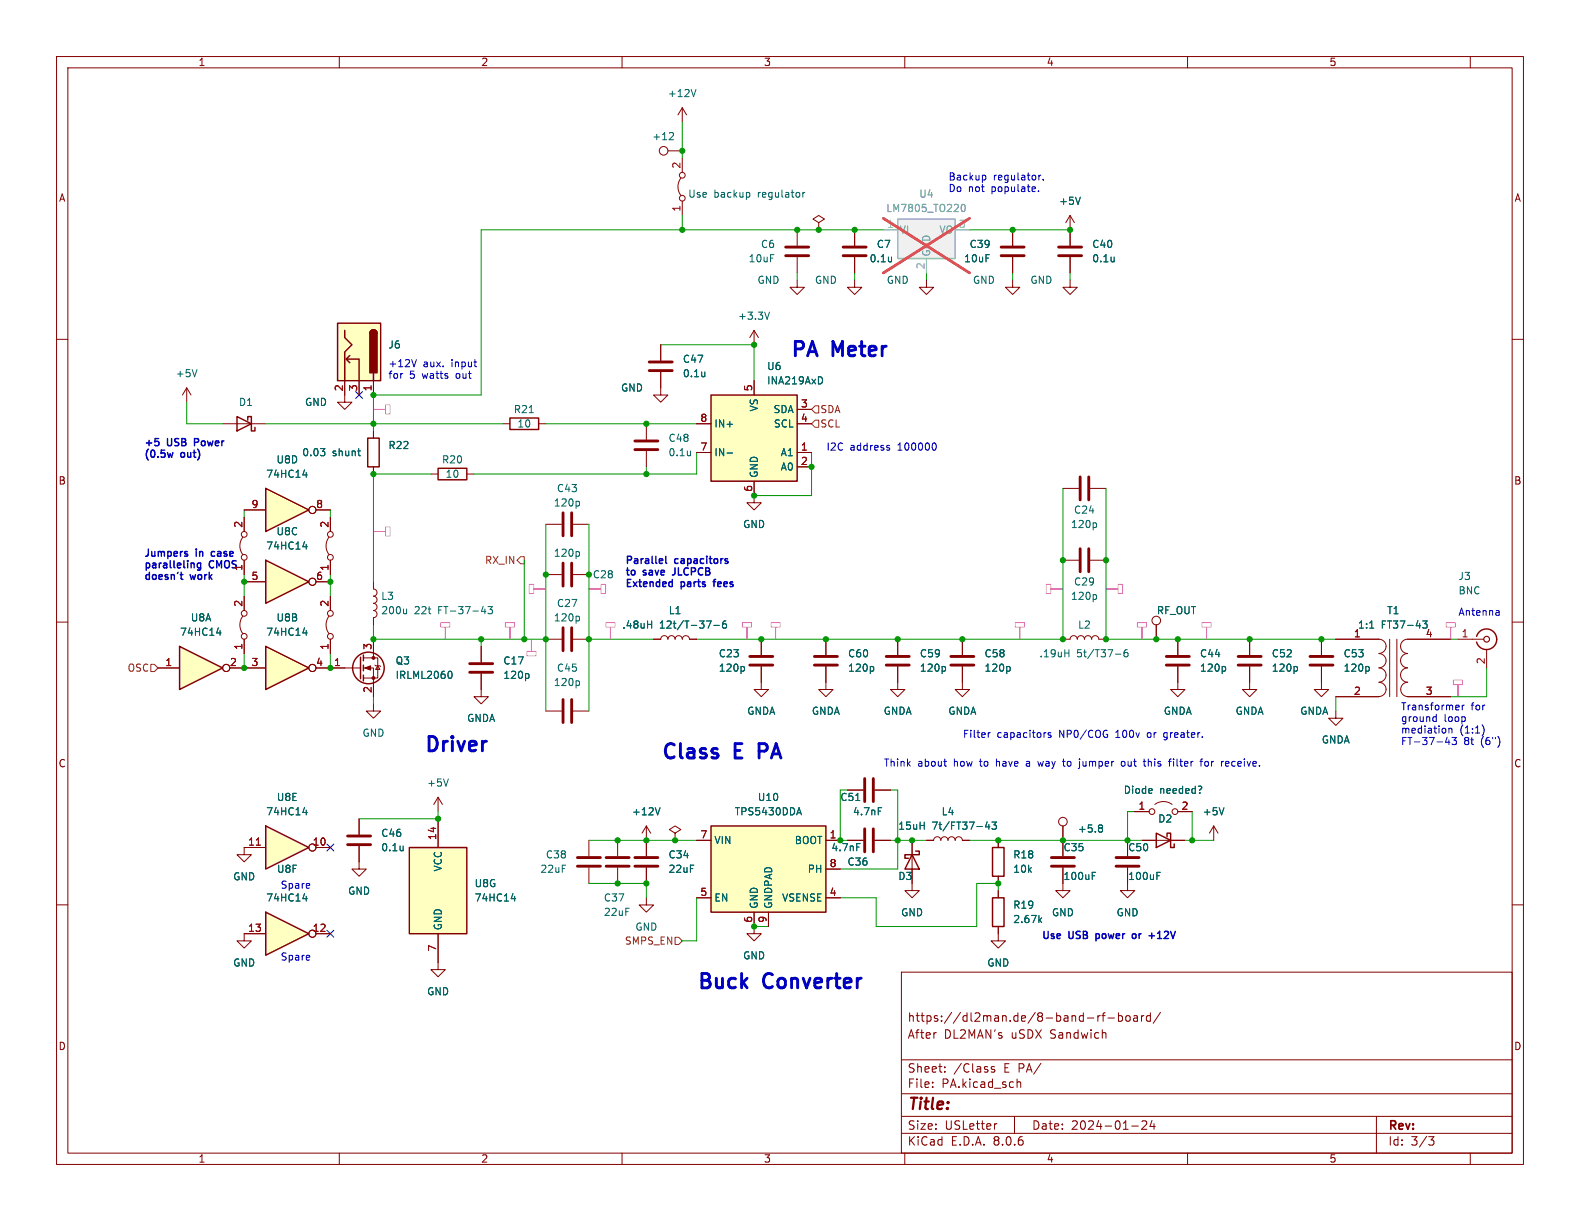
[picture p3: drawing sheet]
<svg xmlns="http://www.w3.org/2000/svg" width="279mm" height="216mm" viewBox="0 0 279 216" stroke-linecap="round" stroke-linejoin="round" font-family="sans-serif">
<defs><g id="words">
<g font-size="3.5" fill="#0000c2">
<text x="139.7" y="63.3">PA</text>
<text x="147.4" y="63.3">Meter</text>
<text x="74.9" y="133.1">Driver</text>
<text x="116.8" y="134.4">Class</text>
<text x="130.1" y="134.4">E</text>
<text x="135.3" y="134.4">PA</text>
<text x="123.2" y="175">Buck</text>
<text x="135.2" y="175">Converter</text>
</g>
<text font-size="2.8" fill="#840000" x="160.4" y="196.8">Title:</text>
<g font-size="2.1" fill="#840000">
<text x="160.4" y="183.9">After</text>
<text x="160.4" y="180.9">https://dl2man.de/8-band-rf-board/</text>
<text x="166.9" y="183.9">DL2MAN's</text>
<text x="178.9" y="183.9">uSDX</text>
<text x="185.9" y="183.9">Sandwich</text>
<text x="160.4" y="189.9">Sheet:</text>
<text x="168.6" y="189.9">/Class</text>
<text x="177.6" y="189.9">E PA/</text>
<text x="160.4" y="192.6">File:</text>
<text x="166.5" y="192.6">PA.kicad_sch</text>
<text x="160.4" y="202.8">KiCad</text>
<text x="160.4" y="200">Size:</text>
<text x="167.1" y="200">USLetter</text>
<text x="168.1" y="202.8">E.D.A.</text>
<text x="175.7" y="202.8">8.0.6</text>
<text x="182.4" y="200">Date:</text>
<text x="189.4" y="200">2024-01-24</text>
<text x="245.4" y="200.2">Rev:</text>
<text x="245.4" y="202.8">Id:</text>
<text x="249.5" y="202.8">3/3</text>
</g>
<g font-size="1.8" fill="#840000">
<text x="35" y="11.9">1</text>
<text x="85" y="11.9">2</text>
<text x="135" y="11.9">3</text>
<text x="185" y="11.9">4</text>
<text x="235" y="11.9">5</text>
<text x="10.3" y="35.9">A</text>
<text x="267.7" y="35.9">A</text>
<text x="10.3" y="85.9">B</text>
<text x="267.7" y="85.9">B</text>
<text x="10.3" y="135.9">C</text>
<text x="267.7" y="135.9">C</text>
<text x="10.3" y="185.9">D</text>
<text x="267.7" y="185.9">D</text>
<text x="35" y="205.8">1</text>
<text x="85" y="205.8">2</text>
<text x="135" y="205.8">3</text>
<text x="185" y="205.8">4</text>
<text x="235" y="205.8">5</text>
</g>
<g font-size="1.8" fill="#006464">
<text x="118" y="17.4">+12V</text>
<text x="115.3" y="25">+12</text>
<text x="121.6" y="35.2">Use</text>
<text x="126.2" y="35.2">backup</text>
<text x="134.1" y="35.2">regulator</text>
<text x="187.2" y="36.4">+5V</text>
<text x="132.3" y="46.6">10uF</text>
<text x="134.5" y="44">C6</text>
<text x="153.7" y="46.6">0.1u</text>
<text x="154.9" y="44">C7</text>
<text x="170.4" y="46.6">10uF</text>
<text x="171.4" y="44">C39</text>
<text x="193" y="44">C40</text>
<text x="193" y="46.6">0.1u</text>
<text x="133.9" y="50.4">GND</text>
<text x="144" y="50.4">GND</text>
<text x="156.7" y="50.4">GND</text>
<text x="172" y="50.4">GND</text>
<text x="182.1" y="50.4">GND</text>
<text x="130.4" y="56.7">+3.3V</text>
<text x="68.6" y="61.8">J6</text>
<text x="120.7" y="64.4">C47</text>
<text x="135.6" y="65.6">U6</text>
<text x="31" y="66.9">+5V</text>
<text x="42.2" y="72">D1</text>
<text x="53.8" y="72">GND</text>
<text x="109.7" y="69.4">GND</text>
<text x="120.7" y="66.9">0.1u</text>
<text x="135.6" y="68.2">INA219AxD</text>
<text x="90.8" y="73.3">R21</text>
<text x="91.4" y="75.8">10</text>
<text x="126.2" y="75.8">IN+</text>
<text x="134.2" y="72.9" transform="rotate(-90 134.2 72.9)">VS</text>
<text x="136.7" y="73.3">SDA</text>
<text x="136.8" y="75.8">SCL</text>
<text x="48.8" y="82.1">U8D</text>
<text x="53.3" y="80.9">0.03</text>
<text x="58.8" y="80.9">shunt</text>
<text x="68.6" y="79.6">R22</text>
<text x="78.1" y="82.1">R20</text>
<text x="118.1" y="78.3">C48</text>
<text x="118.1" y="80.9">0.1u</text>
<text x="126.2" y="80.9">IN-</text>
<text x="138" y="80.9">A1</text>
<text x="138" y="83.4">A0</text>
<text x="47" y="84.7">74HC14</text>
<text x="78.7" y="84.7">10</text>
<text x="97.8" y="89.8">120p</text>
<text x="98.4" y="87.2">C43</text>
<text x="134.2" y="84.6" transform="rotate(-90 134.2 84.6)">GND</text>
<text x="48.8" y="94.8">U8C</text>
<text x="131.3" y="93.6">GND</text>
<text x="189.3" y="93.6">120p</text>
<text x="189.8" y="91">C24</text>
<text x="47" y="97.4">74HC14</text>
<text x="97.8" y="98.7">120p</text>
<text x="67.3" y="106.3">L3</text>
<text x="98.4" y="107.5">C27</text>
<text x="104.7" y="102.5">C28</text>
<text x="189.3" y="106.3">120p</text>
<text x="189.8" y="103.7">C29</text>
<text x="257.8" y="102.8">J3</text>
<text x="257.8" y="105.3">BNC</text>
<text x="31.7" y="112.6">74HC14</text>
<text x="33.6" y="110.1">U8A</text>
<text x="47" y="112.6">74HC14</text>
<text x="48.8" y="110.1">U8B</text>
<text x="67.3" y="108.8">200u</text>
<text x="73.3" y="108.8">22t</text>
<text x="77.6" y="108.8">FT-37-43</text>
<text x="97.8" y="110.1">120p</text>
<text x="109.9" y="111.4">.48uH</text>
<text x="116.6" y="111.4">12t/T-37-6</text>
<text x="118.2" y="108.8">L1</text>
<text x="190.5" y="111.4">L2</text>
<text x="204.5" y="108.8">RF_OUT</text>
<text x="240" y="111.4">1:1</text>
<text x="244.2" y="111.4">FT37-43</text>
<text x="245.2" y="108.8">T1</text>
<text x="69.9" y="117.7">Q3</text>
<text x="88.9" y="117.7">C17</text>
<text x="98.4" y="119">C45</text>
<text x="127" y="119">120p</text>
<text x="127" y="116.4">C23</text>
<text x="149.9" y="119">120p</text>
<text x="149.9" y="116.4">C60</text>
<text x="162.6" y="119">120p</text>
<text x="162.6" y="116.4">C59</text>
<text x="174" y="119">120p</text>
<text x="174" y="116.4">C58</text>
<text x="183.7" y="116.4">.19uH</text>
<text x="190.4" y="116.4">5t/T37-6</text>
<text x="212.1" y="119">120p</text>
<text x="212.1" y="116.4">C44</text>
<text x="224.8" y="119">120p</text>
<text x="224.8" y="116.4">C52</text>
<text x="237.5" y="119">120p</text>
<text x="237.5" y="116.4">C53</text>
<text x="69.9" y="120.2">IRLML2060</text>
<text x="88.9" y="120.2">120p</text>
<text x="97.8" y="121.5">120p</text>
<text x="64" y="130.5">GND</text>
<text x="82.5" y="127.9">GNDA</text>
<text x="132" y="126.6">GNDA</text>
<text x="143.5" y="126.6">GNDA</text>
<text x="156.2" y="126.6">GNDA</text>
<text x="167.6" y="126.6">GNDA</text>
<text x="205.7" y="126.6">GNDA</text>
<text x="218.4" y="126.6">GNDA</text>
<text x="229.8" y="126.6">GNDA</text>
<text x="233.6" y="131.7">GNDA</text>
<text x="48.9" y="141.8">U8E</text>
<text x="75.4" y="139.3">+5V</text>
<text x="133.9" y="141.8">U10</text>
<text x="148.5" y="141.8">C51</text>
<text x="198.6" y="140.6">Diode</text>
<text x="205.1" y="140.6">needed?</text>
<text x="47" y="144.4">74HC14</text>
<text x="67.3" y="148.2">C46</text>
<text x="111.7" y="144.4">+12V</text>
<text x="126.2" y="149.5">VIN</text>
<text x="129.8" y="144.4">TPS5430DDA</text>
<text x="140.4" y="149.5">BOOT</text>
<text x="150.7" y="144.4">4.7nF</text>
<text x="158.7" y="146.9">15uH</text>
<text x="164.8" y="146.9">7t/FT37-43</text>
<text x="166.4" y="144.4">L4</text>
<text x="190.5" y="147.4">+5.8</text>
<text x="204.7" y="145.6">D2</text>
<text x="212.6" y="144.4">+5V</text>
<text x="41.1" y="155.9">GND</text>
<text x="48.9" y="154.5">U8F</text>
<text x="67.3" y="150.7">0.1u</text>
<text x="78.3" y="154.2" transform="rotate(-90 78.3 154.2)">VCC</text>
<text x="95.5" y="154.5">22uF</text>
<text x="96.4" y="152">C38</text>
<text x="118.1" y="152">C34</text>
<text x="118.1" y="154.5">22uF</text>
<text x="142.7" y="154.5">PH</text>
<text x="146.9" y="150.7">4.7nF</text>
<text x="149.8" y="153.3">C36</text>
<text x="158.8" y="155.8">D3</text>
<text x="179.1" y="154.5">10k</text>
<text x="179.1" y="152">R18</text>
<text x="188" y="155.8">100uF</text>
<text x="188" y="150.7">C35</text>
<text x="199.4" y="155.8">100uF</text>
<text x="199.4" y="150.7">C50</text>
<text x="47" y="159.6">74HC14</text>
<text x="49.5" y="157.2">Spare</text>
<text x="61.5" y="158.4">GND</text>
<text x="83.8" y="159.6">74HC14</text>
<text x="83.8" y="157.1">U8G</text>
<text x="106.7" y="159.6">C37</text>
<text x="126.2" y="159.6">EN</text>
<text x="134.2" y="160.8" transform="rotate(-90 134.2 160.8)">GND</text>
<text x="136.8" y="160.8" transform="rotate(-90 136.8 160.8)">GNDPAD</text>
<text x="138.2" y="159.6">VSENSE</text>
<text x="179.1" y="160.9">R19</text>
<text x="78.3" y="164.6" transform="rotate(-90 78.3 164.6)">GND</text>
<text x="106.7" y="162.2">22uF</text>
<text x="112.3" y="164.8">GND</text>
<text x="159.3" y="162.2">GND</text>
<text x="179.1" y="163.4">2.67k</text>
<text x="185.9" y="162.2">GND</text>
<text x="197.4" y="162.2">GND</text>
<text x="41.1" y="171.1">GND</text>
<text x="131.3" y="169.8">GND</text>
<text x="174.5" y="171.1">GND</text>
<text x="75.4" y="176.2">GND</text>
</g>
<g font-size="1.8" fill="#a90000">
<text x="120.4" y="29.9" transform="rotate(-90 120.4 29.9)">2</text>
<text x="120.4" y="37.5" transform="rotate(-90 120.4 37.5)">1</text>
<text x="60.7" y="69.3" transform="rotate(-90 60.7 69.3)">2</text>
<text x="63.2" y="69.3" transform="rotate(-90 63.2 69.3)">3</text>
<text x="65.8" y="69.3" transform="rotate(-90 65.8 69.3)">1</text>
<text x="133.1" y="69.3" transform="rotate(-90 133.1 69.3)">5</text>
<text x="123.8" y="74.7">8</text>
<text x="141.5" y="72.1">3</text>
<text x="141.5" y="74.7">4</text>
<text x="123.8" y="79.8">7</text>
<text x="141.5" y="79.8">1</text>
<text x="141.5" y="82.3">2</text>
<text x="44.4" y="89.9">9</text>
<text x="55.8" y="89.9">8</text>
<text x="133.1" y="87.1" transform="rotate(-90 133.1 87.1)">6</text>
<text x="42.9" y="93.4" transform="rotate(-90 42.9 93.4)">2</text>
<text x="58.2" y="93.4" transform="rotate(-90 58.2 93.4)">2</text>
<text x="42.9" y="101" transform="rotate(-90 42.9 101)">1</text>
<text x="58.2" y="101" transform="rotate(-90 58.2 101)">1</text>
<text x="42.9" y="107.4" transform="rotate(-90 42.9 107.4)">2</text>
<text x="44.4" y="102.6">5</text>
<text x="55.8" y="102.6">6</text>
<text x="58.2" y="107.4" transform="rotate(-90 58.2 107.4)">2</text>
<text x="239.3" y="112.8">1</text>
<text x="252" y="112.8">4</text>
<text x="258.4" y="112.8">1</text>
<text x="29.1" y="117.9">1</text>
<text x="40.6" y="117.9">2</text>
<text x="42.9" y="115" transform="rotate(-90 42.9 115)">1</text>
<text x="44.4" y="117.9">3</text>
<text x="55.8" y="117.9">4</text>
<text x="58.2" y="115" transform="rotate(-90 58.2 115)">1</text>
<text x="59" y="117.9">1</text>
<text x="65.8" y="115" transform="rotate(-90 65.8 115)">3</text>
<text x="262.6" y="117.5" transform="rotate(-90 262.6 117.5)">2</text>
<text x="65.8" y="122.6" transform="rotate(-90 65.8 122.6)">2</text>
<text x="239.3" y="122.9">2</text>
<text x="252" y="122.9">3</text>
<text x="201.2" y="143.3">1</text>
<text x="208.8" y="143.3">2</text>
<text x="43.8" y="149.6">11</text>
<text x="55.2" y="149.6">10</text>
<text x="77.2" y="148.6" transform="rotate(-90 77.2 148.6)">14</text>
<text x="123.8" y="148.3">7</text>
<text x="146.6" y="148.3">1</text>
<text x="146.6" y="153.4">8</text>
<text x="123.8" y="158.5">5</text>
<text x="146.6" y="158.5">4</text>
<text x="43.8" y="164.8">13</text>
<text x="55.2" y="164.8">12</text>
<text x="133.1" y="163.3" transform="rotate(-90 133.1 163.3)">6</text>
<text x="135.6" y="163.3" transform="rotate(-90 135.6 163.3)">9</text>
<text x="77.2" y="168.3" transform="rotate(-90 77.2 168.3)">7</text>
</g>
<g font-size="1.8" fill="#989898">
<text x="162.5" y="35.2">U4</text>
<text x="156.6" y="37.7">LM7805_TO220</text>
<text x="159" y="41.5">VI</text>
<text x="166" y="41.5">VO</text>
<text x="164.7" y="45.5" transform="rotate(-90 164.7 45.5)">GND</text>
</g>
<g font-size="1.8" fill="#0000c2">
<text x="167.6" y="32">Backup</text>
<text x="167.6" y="34">Do</text>
<text x="171.2" y="34">not</text>
<text x="175.4" y="34">populate.</text>
<text x="175.6" y="32">regulator.</text>
<text x="68.6" y="65">+12V</text>
<text x="74.8" y="65">aux.</text>
<text x="79.9" y="65">input</text>
<text x="68.6" y="67.1">for</text>
<text x="72.4" y="67.1">5</text>
<text x="74.8" y="67.1">watts</text>
<text x="80.9" y="67.1">out</text>
<text x="25.4" y="79">+5</text>
<text x="25.4" y="81">(0.5w</text>
<text x="29.7" y="79">USB</text>
<text x="32.1" y="81">out)</text>
<text x="34.9" y="79">Power</text>
<text x="146" y="79.8">I2C</text>
<text x="150.3" y="79.8">address</text>
<text x="158.9" y="79.8">100000</text>
<text x="25.4" y="98.5">Jumpers</text>
<text x="25.4" y="100.6">paralleling</text>
<text x="34.7" y="98.5">in</text>
<text x="37.1" y="100.6">CMOS</text>
<text x="38" y="98.5">case</text>
<text x="110.5" y="99.8">Parallel</text>
<text x="110.5" y="101.8">to</text>
<text x="113.8" y="101.8">save</text>
<text x="119.4" y="99.8">capacitors</text>
<text x="119.5" y="101.8">JLCPCB</text>
<text x="25.4" y="102.6">doesn't</text>
<text x="33.8" y="102.6">work</text>
<text x="110.5" y="103.9">Extended</text>
<text x="120.5" y="103.9">parts</text>
<text x="126.8" y="103.9">fees</text>
<text x="257.8" y="109">Antenna</text>
<text x="247.6" y="125.7">Transformer</text>
<text x="260.1" y="125.7">for</text>
<text x="170.2" y="130.6">Filter</text>
<text x="176.3" y="130.6">capacitors</text>
<text x="187.4" y="130.6">NP0/COG</text>
<text x="197.6" y="130.6">100v</text>
<text x="203.3" y="130.6">or</text>
<text x="206.5" y="130.6">greater.</text>
<text x="247.6" y="127.7">ground</text>
<text x="247.6" y="129.8">mediation</text>
<text x="247.6" y="131.8">FT-37-43</text>
<text x="255.4" y="127.7">loop</text>
<text x="258.1" y="129.8">(1:1)</text>
<text x="258.9" y="131.8">8t</text>
<text x="262" y="131.8">(6&quot;)</text>
<text x="156.2" y="135.6">Think</text>
<text x="162.3" y="135.6">about</text>
<text x="168.8" y="135.6">how</text>
<text x="173.6" y="135.6">to</text>
<text x="176.6" y="135.6">have</text>
<text x="182.1" y="135.6">a</text>
<text x="184.5" y="135.6">way</text>
<text x="189.1" y="135.6">to</text>
<text x="192.1" y="135.6">jumper</text>
<text x="199.8" y="135.6">out</text>
<text x="204" y="135.6">this</text>
<text x="208.6" y="135.6">filter</text>
<text x="214.4" y="135.6">for</text>
<text x="218.2" y="135.6">receive.</text>
<text x="184.1" y="166.1">Use</text>
<text x="189.1" y="166.1">USB</text>
<text x="194.4" y="166.1">power</text>
<text x="201.3" y="166.1">or</text>
<text x="204.7" y="166.1">+12V</text>
<text x="49.5" y="169.9">Spare</text>
</g>
<g font-size="1.8" fill="#aaa">
<text x="156.8" y="40.4">1</text>
<text x="169.5" y="40.4">3</text>
<text x="163.6" y="47.7" transform="rotate(-90 163.6 47.7)">2</text>
</g>
<g font-size="1.8" fill="#725600">
<text x="145" y="73.3">SDA</text>
<text x="145" y="75.8">SCL</text>
<text x="85.7" y="99.9">RX_IN</text>
<text x="22.5" y="119">OSC</text>
<text x="110.4" y="167.2">SMPS_EN</text>
</g>
</g></defs>
<g fill="none" stroke="#840000" stroke-width=".18">
<path d="M10 10h259.4v195.9h-259.4zM12 12h255.4v191.9h-255.4zM60 10v2M110 10v2M160 10v2M210 10v2M260 10v2M10 60h2M133.3 58.4l-.7 1.3M133.3 58.4v2.6M133.3 58.4l.8 1.3M267.4 60h2"/>
<path d="M114.3 74.9v2.8M114.3 79.8v2.8M10 110h2M267.4 110h2M10 160h2M201.9 148.6h7.6M214.6 146.1l-.7 1.2M214.6 146.1v2.5M214.6 146.1l.8 1.2M267.4 160h2M159.4 171.9h108v32h-108zM194.1 179.6v1"/>
<path d="M194.6 179.6l-.3 .1-.2 .2M194.9 179.6h.5M195.4 179.1l-.3 .2v1.3M197.8 179.7l.4-.1 .3 .3v.4l-.1 .2h-.6M197.8 179.1v1.5M199.1 179.7l.3-.1 .4 .1 .1 .6-.2 .2-.3 .1-.3-.2zM200.5 179.7h.6v.9M201.1 179.9l-.5 .1a.29 .29 0 0 0-.2 .3 .29 .29 0 0 0 .2 .3l.5-.1M201.9 179.6v1M202.3 179.6l-.3 .1-.1 .2M203.4 179.7l-.4-.1-.3 .3v.4l.2 .2h.5M203.4 179.1v1.5"/>
<path d="M205.2 179l-1.3 1.9M159.4 197.4h108M159.4 193.4h108M159.4 187.4h108M164.9 192.1v.2M164.9 191.4v.1M165.4 182.6h.2M167.1 189.4v.2M167.1 188.7v.1M175.9 188.7l-.4-.1-.2 .2 .1 .2 .5 .2v.3h-.6M176.3 198.7l-.3 .1M179.4 197.4v3"/>
<path d="M179.9 190.8v1.5M179.9 191.4l.2-.1 .3 .1 .1 .9M192.3 180h1.1M195.5 182.7l.1 .9M195.9 180h1.2M200.1 199.1h1.2M201.9 198.3l.6-.1 .2 .1 .1 .3-.9 1.1h.9M203.7 198.1l-.3 1.1h.9M204.1 198.7v1M243.4 197.4v6.5M60 203.9v2M110 203.9v2"/>
<path d="M159.4 200.4h108M160 203.9v2M210 203.9v2M252.6 201h1l-.5 .6 .4 .1 .1 .5-.3 .3h-.4M260 203.9v2"/>
</g>
<path d="M136.1 55.2l-.5 1.3M122.1 79.7v.9M122.1 80.5h-.1M216.4 142.8l-.4 1.3" fill="none" stroke="#006464" stroke-width=".18"/>
<path d="M204.5 147.3l2.5 1.3-2.5 1.3zM206.4 148v-.7h.6v2.6h.6v-.7" fill="none" stroke="#840000" stroke-width=".25"/>
<path d="M112.3 78h4M112.3 79.5h4" fill="none" stroke="#840000" stroke-width=".51"/>
<path d="M125.7 69.9h15.3v15.2h-15.3z" fill="#ffffc2"/>
<g fill="none" stroke="#840000" stroke-width=".25">
<path d="M90.2 73.9h5v2h-5zM125.7 69.9h15.3v15.2h-15.3zM63.8 116.2v3.8M64.3 115.8v1M64.3 117.6v1M64.3 119.4v1M175.5 158.8h2v5h-2zM175.5 149.9h2v5h-2z"/>
<circle cx="65.2" cy="118.1" r="2.79"/>
</g>
<g fill="none" stroke="#840000" stroke-width=".18">
<path d="M141 49.5v1.3h1.2l-1.2 1.3-1.3-1.3h1.3M141 40.6v2.8M141 45.5v2.8M151.1 49.5v1.3h1.3l-1.3 1.3-1.2-1.3h1.2M88.9 74.9h1.3M95.2 74.9h1.3M116.8 61v2.8M116.8 65.8v2.8M123.2 74.9h2.5M133.3 67.3v2.6M141 72.4h2.5M141 74.9h2.5"/>
<path d="M96.5 92.7h2.8M101.3 92.7h2.8M123.2 80h2.5M133.3 85.1v3.8h1.3l-1.3 1.3-1.2-1.3h1.2M141 80h2.5M141 82.6h2.5M188 86.4h2.8M188 99.1h2.8M192.8 86.4h2.8M192.8 99.1h2.8M58.4 118.1h5.4M64.3 118.1h1.7v5.1"/>
<path d="M64.3 116.3h2.5v3.6h-2.5M66 113v3.3M66.3 117.6l.1 .1h.8l.1 .2M66.8 117.7l.4 .7h-.8zM96.5 101.6h2.8M101.3 101.6h2.8M115.6 113h1.2a.64 .64 0 0 1 .7-.6 .64 .64 0 0 1 .6 .6 .64 .64 0 0 1 .6-.6 .64 .64 0 0 1 .7 .6 .64 .64 0 0 1 .6-.6 .64 .64 0 0 1 .6 .6 .64 .64 0 0 1 .7-.6 .64 .64 0 0 1 .6 .6h1.3M146 113v2.8M146 117.9v2.8M158.7 117.9v4h1.3l-1.3 1.3-1.2-1.3h1.2M158.7 113v2.8M170.2 117.9v4h1.2l-1.2 1.3-1.3-1.3h1.3"/>
<path d="M170.2 113v2.8M188 113h1.2a.64 .64 0 0 1 .7-.6 .64 .64 0 0 1 .6 .6 .64 .64 0 0 1 .6-.6 .64 .64 0 0 1 .7 .6 .64 .64 0 0 1 .6-.6 .64 .64 0 0 1 .6 .6 .64 .64 0 0 1 .7-.6 .64 .64 0 0 1 .6 .6h1.3M208.3 117.9v4h1.2l-1.2 1.3-1.3-1.3h1.3M208.3 113v2.8M66 124.5v1.2h1.3l-1.3 1.3-1.2-1.3h1.2M85.1 121.9v1.3h1.3l-1.3 1.3-1.3-1.3h1.3M96.5 125.7h2.8M101.3 125.7h2.8M149.9 139.7h2.8M154.7 139.7h2.8M77.5 141l-.8 1.2M77.5 141v2.5"/>
<path d="M77.5 141l.7 1.2M114.3 146.1l-.8 1.2M114.3 146.1v2.5M114.3 146.1l.8 1.2M176.5 148.6v1.3M176.5 154.9v1.3M176.5 157.5v1.3M188 153.4v4.1h1.2l-1.2 1.3-1.3-1.3h1.3M188 146.1v5.3M199.4 153.4v4.1h1.3l-1.3 1.3-1.3-1.3h1.3M199.4 148.6v2.8M200.7 143.5h2.5"/>
<path d="M204.2 142.2a2.54 2.54 0 0 1 3.1 0M208.3 143.5h2.5M176.5 163.8v1.3"/>
<circle cx="188" cy="145.3" r=".76"/>
<circle cx="203.7" cy="143.5" r=".51"/>
<circle cx="207.8" cy="143.5" r=".51"/>
</g>
<g fill="none" stroke="#006464" stroke-width=".18">
<path d="M93.6 73h.7M124.6 65.8v.8M124.6 66.5v.1M145.2 66.7l.3 .5-.3 .6M102.2 97.5l.3 .3v.3l-.3 .3M102.2 88.6l.3 .3v.3l-.3 .3M128.6 80.1h.9M193.7 92.4l.2 .3v.3l-.2 .3M79.5 118.7a.68 .68 0 0 1 .5 .6 .68 .68 0 0 1-.5 .7M114.5 110.4h.7M115.2 109.8v1.3M124.9 109.8h.9l-.6 1.3"/>
<path d="M126.2 110.6h1M128.4 109.8l-.4 .1a.86 .86 0 0 0 0 1.2l.4-.2 .1-.4-.3-.2h-.2l-.2 .2M154.3 117.8l.2 .3v.3l-.2 .3M167 117.8l.2 .3v.3l-.2 .3M178.4 117.8l.2 .3v.3l-.2 .3M188.3 115.5h.7M189 114.9v1.2M193.7 105.1l.2 .3v.3l-.2 .3M197.2 115.7h1M199.4 114.9h-.4a.86 .86 0 0 0 0 1.2l.4-.1 .1-.4-.3-.2h-.3l-.1 .2M216.5 117.8l.2 .3v.3l-.2 .3M79.3 137.7l-.4 1.3"/>
<path d="M102.2 120.4l.3 .2v.4l-.3 .2M212.3 139l.2 .2-.1 .3M116.7 142.8l-.4 1.3M151.3 141.5h.7M155.3 142.8h.6M193.2 154.9h.4M193.2 154.2h.6M194.5 145.9h.2l.3 .2-.3 .3M194.5 146.4h.2M194.7 146.4l.2 .1 .1 .4-.2 .2h-.3M204.6 154.9h.4M204.6 154.2h.6"/>
<path d="M183.8 162.7l.4 .4M184.2 162.3l-.5 .5"/>
</g>
<g fill="none" stroke="#840000" stroke-width=".51">
<path d="M138.9 45.2h4.1M138.9 43.7h4.1M114.8 64h4.1M114.8 65.5h4.1M99.6 90.7v4M99.6 99.6v4M101.1 90.7v4M101.1 99.6v4M191 84.3v4.1M191 97v4.1M192.5 84.3v4.1M192.5 97v4.1"/>
<path d="M144 117.6h4.1M144 116.1h4.1M156.7 117.6h4.1M156.7 116.1h4.1M168.1 117.6h4.1M168.1 116.1h4.1M206.2 117.6h4.1M206.2 116.1h4.1M99.6 123.7v4.1M101.1 123.7v4.1M152.9 137.7v4M154.4 137.7v4"/>
<path d="M185.9 153.2h4.1M185.9 151.6h4.1M197.4 153.2h4M197.4 151.6h4"/>
</g>
<g fill="#840000" stroke="#840000" stroke-width=".18">
<path d="M64.5 118.1l1-.4v.8z"/>
<circle cx="66" cy="119.9" r=".25"/>
<circle cx="66" cy="116.3" r=".25"/>
</g>
<path d="M47 99.1l7.6 3.8-7.6 3.8z" fill="#ffffc2"/>
<path d="M47 99.1l7.6 3.8-7.6 3.8z" fill="none" stroke="#840000" stroke-width=".25"/>
<g fill="none" stroke="#840000" stroke-width=".18">
<path d="M42.9 109a2.54 2.54 0 0 0 0 3M43.2 102.9h3.8M43.2 105.4v2.6M43.2 113v2.6M55.9 102.9h2.5M66 105.4a.64 .64 0 0 1 .7 .7 .64 .64 0 0 1-.7 .6 .64 .64 0 0 1 .7 .6 .64 .64 0 0 1-.7 .7 .63 .63 0 0 1 .7 .6 .63 .63 0 0 1-.7 .6v1.3M66 102.9v1.2a.63 .63 0 0 1 .7 .7 .63 .63 0 0 1-.7 .6"/>
<circle cx="43.2" cy="112.5" r=".51"/>
<circle cx="43.2" cy="108.5" r=".51"/>
<circle cx="55.2" cy="102.9" r=".63"/>
</g>
<path d="M53.6 96.7h.7M54.2 96.3v.8M71.9 107.7v.8M71.9 108.4l-.2 .1M85.4 107.2l-.3 .9h.8M85.7 107.7v.8M86.3 107.3h.8l-.4 .4 .3 .2v.5l-.2 .1-.5-.1" fill="none" stroke="#006464" stroke-width=".18"/>
<path d="M31.7 114.3l7.7 3.8-7.7 3.8z" fill="#ffffc2"/>
<path d="M31.7 114.3l7.7 3.8-7.7 3.8z" fill="none" stroke="#840000" stroke-width=".25"/>
<g fill="none" stroke="#840000" stroke-width=".18">
<path d="M27.9 118.1h3.8M40.6 118.1h2.6"/>
<circle cx="40" cy="118.1" r=".63"/>
</g>
<path d="M38.3 111.9h.8M38.9 111.5v.8" fill="none" stroke="#006464" stroke-width=".18"/>
<path d="M47 114.3l7.6 3.8-7.6 3.8z" fill="#ffffc2"/>
<path d="M41.9 73.7l2.5 1.2-2.5 1.3zM43.8 74.3v-.6h.6v2.5h.7v-.6M47 114.3l7.6 3.8-7.6 3.8z" fill="none" stroke="#840000" stroke-width=".25"/>
<g fill="none" stroke="#840000" stroke-width=".18">
<path d="M33 68.6l-.7 1.3M33 68.6v2.5M33 68.6l.8 1.3M39.4 74.9h7.6M43.2 118.1h3.8M55.9 118.1h2.5M58.2 109a2.54 2.54 0 0 0 0 3M58.4 105.4v2.6M58.4 113v2.6M114.3 148.6v2.8M114.3 153.4v2.8"/>
<circle cx="55.2" cy="118.1" r=".63"/>
<circle cx="58.4" cy="108.5" r=".51"/>
<circle cx="58.4" cy="112.5" r=".51"/>
</g>
<path d="M34.8 65.3l-.4 1.3M53.6 111.9h.7M54.2 111.5v.8" fill="none" stroke="#006464" stroke-width=".18"/>
<path d="M112.3 153.2h4M112.3 151.6h4" fill="none" stroke="#840000" stroke-width=".51"/>
<path d="M47 86.4l7.6 3.8-7.6 3.8z" fill="#ffffc2"/>
<path d="M47 86.4l7.6 3.8-7.6 3.8z" fill="none" stroke="#840000" stroke-width=".25"/>
<g fill="none" stroke="#840000" stroke-width=".18">
<path d="M43.2 90.2h3.8M55.9 90.2h2.5M109.2 148.6v2.8M109.2 153.4v2.8M114.3 158.8v1.2h1.3l-1.3 1.3-1.3-1.3h1.3M119.4 147.3l1-.6-1-.6-1 .6 1 .6v1.3M119.4 148.6h.1M133.3 163.8v1.3h1.3l-1.3 1.3-1.2-1.3h1.2"/>
<circle cx="55.2" cy="90.2" r=".63"/>
</g>
<path d="M53.6 84h.7M54.2 83.6v.8" fill="none" stroke="#006464" stroke-width=".18"/>
<path d="M107.2 153.2h4.1M107.2 151.6h4.1" fill="none" stroke="#840000" stroke-width=".51"/>
<path d="M125.7 146.1h20.3v15.2h-20.3z" fill="#ffffc2"/>
<path d="M125.7 146.1h20.3v15.2h-20.3z" fill="none" stroke="#840000" stroke-width=".25"/>
<path d="M134.6 117.9v4h1.3l-1.3 1.3-1.3-1.3h1.3M134.6 113v2.8M146 120.7v1.2h1.3l-1.3 1.3-1.2-1.3h1.2M123.2 148.6h2.5M123.2 158.8h2.5M146 148.6h2.6M146 158.8h2.6M146 153.7h2.6M133.3 161.3v2.5M135.9 161.3v2.5" fill="none" stroke="#840000" stroke-width=".18"/>
<path d="M131.4 117.8l.2 .3v.3l-.2 .3M141 143.7h.6M141.3 142.8l.4 1.3" fill="none" stroke="#006464" stroke-width=".18"/>
<path d="M132.6 117.6h4.1M132.6 116.1h4.1" fill="none" stroke="#840000" stroke-width=".51"/>
<path d="M47 146.1l7.6 3.8-7.6 3.8z" fill="#ffffc2"/>
<path d="M47 146.1l7.6 3.8-7.6 3.8z" fill="none" stroke="#840000" stroke-width=".25"/>
<g fill="none" stroke="#840000" stroke-width=".18">
<path d="M85.1 114.3v2.8M85.1 119.1v2.8M96.5 113h2.8M101.3 113h2.8M43.2 149.9h3.8M55.9 149.9h2.5M104.1 148.6v2.8M104.1 153.4v2.8"/>
<circle cx="55.2" cy="149.9" r=".63"/>
</g>
<path d="M45.3 149.4h.8" fill="none" stroke="#a90000" stroke-width=".18"/>
<path d="M93.3 119.1l.2 .3v.3l-.2 .3M102.2 109l.3 .2v.4l-.3 .2M53.6 143.7h.7M54.2 143.2v.9" fill="none" stroke="#006464" stroke-width=".18"/>
<path d="M83.1 117.3h4M83.1 118.9h4M99.6 111v4.1M101.1 111v4.1M102.1 153.2h4.1M102.1 151.6h4.1" fill="none" stroke="#840000" stroke-width=".51"/>
<path d="M72.4 149.9h10.1v15.2h-10.1z" fill="#ffffc2"/>
<path d="M72.4 149.9h10.1v15.2h-10.1z" fill="none" stroke="#840000" stroke-width=".25"/>
<path d="M63.5 149.6v4.1h1.3l-1.3 1.2-1.3-1.2h1.3M63.5 144.8v2.8M77.5 144.8v5.1M77.5 165.1v6.4h1.2l-1.2 1.2-1.3-1.2h1.3" fill="none" stroke="#840000" stroke-width=".18"/>
<path d="M71.3 149.6v.8M71.3 150.3l-.1 .1M90.4 158.9h.8M91 158.5v.8" fill="none" stroke="#006464" stroke-width=".18"/>
<path d="M61.5 147.8h4M61.5 149.4h4" fill="none" stroke="#840000" stroke-width=".51"/>
<path d="M47 161.3l7.6 3.8-7.6 3.8z" fill="#ffffc2"/>
<path d="M77.5 82.8h5v2h-5zM47 161.3l7.6 3.8-7.6 3.8z" fill="none" stroke="#840000" stroke-width=".25"/>
<g fill="none" stroke="#840000" stroke-width=".18">
<path d="M61 69.9v1.2h1.2l-1.2 1.3-1.3-1.3h1.3M116.8 68.6v1.3h1.3l-1.3 1.2-1.2-1.2h1.2M76.2 83.8h1.3M82.5 83.8h1.3M43.2 149.9v1.2h1.2l-1.2 1.3-1.3-1.3h1.3M47 165.1h-3.8v1.3h1.2l-1.2 1.2-1.3-1.2h1.3M55.9 165.1h2.5"/>
<circle cx="55.2" cy="165.1" r=".63"/>
</g>
<path d="M53.6 158.9h.7M54.2 158.5v.8" fill="none" stroke="#006464" stroke-width=".18"/>
<path d="M59.7 57.2h7.6v10.1h-7.6z" fill="#ffffc2"/>
<path d="M59.7 57.2h7.6v10.1h-7.6zM61 58.4v1.3l1.2 1.3-1.2 1.2v5.1M65.4 58.9a.64 .64 0 0 1 .6-.6 .64 .64 0 0 1 .7 .6M61.2 63.5l.6 .6M61.8 62.9l-.6 .6h2.3v3.8M65 77.5h2.1v5.1h-2.1zM66 66v1.3" fill="none" stroke="#840000" stroke-width=".25"/>
<g fill="#840000" stroke="#840000" stroke-width=".25">
<path d="M65.6 58.5a.64 .64 0 0 1 .7-.2 .64 .64 0 0 1 .4 .6h-1.3z"/>
<path d="M65.4 58.9h1.3v7h-1.3z"/>
</g>
<g fill="none" stroke="#840000" stroke-width=".18">
<path d="M151.1 40.6v2.8M151.1 45.5v2.8M163.8 49.5v1.3h1.3l-1.3 1.3-1.2-1.3h1.2M179.1 49.5v1.3h1.2l-1.2 1.3-1.3-1.3h1.3M61 67.3v2.6M63.5 67.3v2.6M66 67.3v2.6M66 76.2v1.3M42.9 95a2.54 2.54 0 0 0 0 3M43.2 91.4v2.6M43.2 99.1v2.5M58.2 95a2.54 2.54 0 0 0 0 3"/>
<path d="M58.4 91.4v2.6M58.4 99.1v2.5M66 82.6v1.2M204.5 110.5v2.5M221 117.9v4h1.2l-1.2 1.3-1.3-1.3h1.3M221 113v2.8M236.2 113h7.6a1.27 1.27 0 0 1 1.3 1.3 1.27 1.27 0 0 1-1.3 1.3 1.26 1.26 0 0 1 1.3 1.2 1.26 1.26 0 0 1-1.3 1.3M243.8 118.1a1.27 1.27 0 0 1 1.3 1.3 1.27 1.27 0 0 1-1.3 1.3 1.26 1.26 0 0 1 1.3 1.2 1.26 1.26 0 0 1-1.3 1.3M245.7 113v10.2M247 113v10.2M248.9 118.1a1.26 1.26 0 0 0-1.2 1.3 1.26 1.26 0 0 0 1.2 1.2 1.27 1.27 0 0 0-1.2 1.3 1.27 1.27 0 0 0 1.2 1.3M256.5 113h-7.6a1.27 1.27 0 0 0-1.2 1.3 1.27 1.27 0 0 0 1.2 1.3 1.26 1.26 0 0 0-1.2 1.2 1.26 1.26 0 0 0 1.2 1.3"/>
<path d="M233.7 120.7v1.2h1.2l-1.2 1.3-1.3-1.3h1.3M236.2 125.7v1.3h1.3l-1.3 1.3-1.3-1.3h1.3M236.2 123.2h7.6M248.9 123.2h7.6"/>
<circle cx="43.2" cy="98.6" r=".51"/>
<circle cx="43.2" cy="94.5" r=".51"/>
<circle cx="58.4" cy="94.5" r=".51"/>
<circle cx="58.4" cy="98.6" r=".51"/>
<circle cx="204.5" cy="109.7" r=".76"/>
</g>
<path d="M157.7 45.5v.8M157.7 46.2h-.1M56.7 79.3h.7l-.4 .5M57.3 79.9l.1 .1-.1 .5M63.2 79.7h.5M63.6 80.6h.1M229.2 117.8l.2 .3v.3l-.2 .3M242.2 111.1h.7M251.6 109.8h.8l-.5 .5 .4 .1v.5" fill="none" stroke="#006464" stroke-width=".18"/>
<path d="M149.1 43.7h4.1M149.1 45.2h4.1M218.9 117.6h4.1M218.9 116.1h4.1" fill="none" stroke="#840000" stroke-width=".51"/>
<path d="M158.7 38.7h10.2v7h-10.2z" fill="#f0f0f0"/>
<path d="M158.7 38.7h10.2v7h-10.2z" fill="none" stroke="#a1a1a1" stroke-width=".25"/>
<path d="M156.2 40.6h2.5M163.8 45.7v2.6M168.9 40.6h2.5" fill="none" stroke="#a1a1a1" stroke-width=".18"/>
<path d="M170.1 36.3l.2-.2a.68 .68 0 0 1 .4 .7 .68 .68 0 0 1-.4 .6l-.2-.1-.1-.4z" fill="none" stroke="#989898" stroke-width=".18"/>
<path d="M156.2 38.6l15.2 9.7M171.4 38.6l-15.2 9.7" fill="none" stroke="#e65255" stroke-width=".46"/>
<path d="M177 43.7h4.1M177 45.2h4.1M187.2 43.7h4.1M187.2 45.2h4.1M231.6 117.6h4.1M231.6 116.1h4.1M152.9 146.6v4M154.4 146.6v4" fill="none" stroke="#840000" stroke-width=".51"/>
<g fill="none" stroke="#840000" stroke-width=".18">
<path d="M120.6 19.1l-.7 1.2M120.6 19.1v2.5M120.6 19.1l.8 1.2M118.1 26.7h2.5M120.4 31.5a2.54 2.54 0 0 0 0 3M120.6 27.9v2.6M120.6 35.6v2.5M144.8 39.4l1-.7-1-.6-1 .6 1 .7v1.2M189.2 38.1v5.3M189.2 38.1l-.7 1.3M189.2 38.1l.8 1.3M144.8 40.6h.1"/>
<path d="M151.1 40.6v2.8M151.1 45.5v2.8M179.1 40.6v2.8M179.1 45.5v2.8M189.2 49.5v1.3h1.3l-1.3 1.3-1.2-1.3h1.2M189.2 45.5v2.8M61 67.3v2.6M63.5 67.3v2.6M66 67.3v2.6M66 76.2v1.3M116.8 61v2.8M116.8 65.8v2.8"/>
<path d="M123.2 74.9h2.5M133.3 67.3v2.6M141 72.4h2.5M141 74.9h2.5M43.2 91.4v2.6M43.2 99.1v2.5M43.2 90.2h3.8M55.9 90.2h2.5M58.4 91.4v2.6M58.4 99.1v2.5M66 82.6v1.2M123.2 80h2.5"/>
<path d="M133.3 85.1v2.5M141 80h2.5M141 82.6h2.5M27.9 118.1h3.8M40.6 118.1h6.4M43.2 105.4v2.6M43.2 113v2.6M43.2 102.9h3.8M55.9 118.1h5.1M55.9 102.9h2.5M58.4 105.4v2.6M58.4 113v2.6"/>
<path d="M66 113v2.6M85.1 114.3v2.8M85.1 119.1v2.8M115.6 113h1.2M121.9 113h1.3M134.6 113v2.8M134.6 117.9v2.8M146 113v2.8M146 117.9v2.8M158.7 113v2.8M158.7 117.9v2.8M170.2 113v2.8"/>
<path d="M170.2 117.9v2.8M204.5 110.5v2.5M208.3 113v2.8M208.3 117.9v2.8M221 113v2.8M221 117.9v2.8M233.7 113v2.8M233.7 117.9v2.8M236.2 113h7.6M248.9 113h7.6M257.8 113h4.6M262.9 114.8v3.3"/>
<path d="M66 120.7v2.5M149.9 139.7h2.8M154.7 139.7h2.8M236.2 123.2h7.6M248.9 123.2h7.6M43.2 149.9h3.8M55.9 149.9h2.5M63.5 144.8v2.8M63.5 149.6v2.8M77.5 144.8v5.1M114.3 148.6v2.8M114.3 153.4v2.8"/>
<path d="M119.4 148.6h.1M123.2 148.6h2.5M123.2 158.8h2.5M146 148.6h2.6M146 158.8h2.6M146 153.7h2.6M149.9 148.6h2.8M154.7 148.6h2.8M161.3 148.6v8.9h1.3l-1.3 1.3-1.3-1.3h1.3M163.8 148.6h1.3a.64 .64 0 0 1 .6-.6 .64 .64 0 0 1 .7 .6 .64 .64 0 0 1 .6-.6 .64 .64 0 0 1 .6 .6 .64 .64 0 0 1 .7-.6 .64 .64 0 0 1 .6 .6 .64 .64 0 0 1 .6-.6 .64 .64 0 0 1 .7 .6h1.2M176.5 148.6v1.3M176.5 154.9v1.3"/>
<path d="M176.5 157.5v1.3M188 146.1v5.3M188 153.4v2.8M199.4 148.6v2.8M199.4 153.4v2.8M200.7 143.5h2.5M201.9 148.6h2.6M207 148.6h2.5M208.3 143.5h2.5M43.2 165.1h3.8M55.9 165.1h2.5M77.5 165.1v5.1"/>
<path d="M133.3 161.3v2.5M135.9 161.3v2.5M176.5 163.8v2.6h1.3l-1.3 1.2-1.2-1.2h1.2"/>
<circle cx="117.3" cy="26.7" r=".76"/>
<circle cx="120.7" cy="31" r=".51"/>
<circle cx="120.7" cy="35.1" r=".51"/>
<circle cx="55.2" cy="90.2" r=".63"/>
<circle cx="40" cy="118.1" r=".63"/>
<circle cx="55.2" cy="118.1" r=".63"/>
<circle cx="55.2" cy="102.9" r=".63"/>
<circle cx="55.2" cy="149.9" r=".63"/>
<circle cx="55.2" cy="165.1" r=".63"/>
</g>
<g fill="none" stroke="#006464" stroke-width=".18">
<path d="M123.1 15.8l-.5 1.3M118.6 23.4l.4 .1 .1 .3-.8 .9h.8M132.5 34.1l.1 .2-.1 .5M142 34v.9M142.3 34l-.3 .3M191 34.9l-.4 1.2M157.7 45.5v.8M157.7 46.2h-.1M197 45.5v.8M197 46.2h.1M56.7 79.3h.7l-.4 .5M57.3 79.9l.1 .1-.1 .5"/>
<path d="M63.2 79.7h.5M124.6 65.8v.8M124.6 66.5v.1M145.2 66.7l.3 .5-.3 .6M53.6 84h.7M53.6 96.7h.7M54.2 83.6v.8M54.2 96.3v.8M63.6 80.6h.1M128.6 80.1h.9M38.3 111.9h.8M38.9 111.5v.8"/>
<path d="M53.6 111.9h.7M54.2 111.5v.8M79.5 118.7a.68 .68 0 0 1 .5 .6 .68 .68 0 0 1-.5 .7M93.3 119.1l.2 .3v.3l-.2 .3M114.5 110.4h.7M115.2 109.8v1.3M124.9 109.8h.9l-.6 1.3M126.2 110.6h1M128.4 109.8l-.4 .1a.86 .86 0 0 0 0 1.2l.4-.2 .1-.4-.3-.2h-.2l-.2 .2M131.4 117.8l.2 .3v.3l-.2 .3M154.3 117.8l.2 .3v.3l-.2 .3M167 117.8l.2 .3v.3l-.2 .3"/>
<path d="M178.4 117.8l.2 .3v.3l-.2 .3M216.5 117.8l.2 .3v.3l-.2 .3M229.2 117.8l.2 .3v.3l-.2 .3M241.9 117.8l.2 .3v.3l-.2 .3M242.2 111.1h.7M251.6 109.8h.8l-.5 .5 .4 .1v.5M212.3 139l.2 .2-.1 .3M53.6 158.9h.7M53.6 143.7h.7M54.2 143.2v.9M54.2 158.5v.8M71.3 149.6v.8"/>
<path d="M71.3 150.3l-.1 .1M90.4 158.9h.8M91 158.5v.8M116.7 142.8l-.4 1.3M141 143.7h.6M141.3 142.8l.4 1.3M151.3 141.5h.7M151.5 149.2h.6M155.3 142.8h.6M174.6 145.3l-.3 .9h.7M174.9 145.8v.8M175.4 145.4h.8l-.4 .4 .3 .2v.5l-.1 .1-.6-.1"/>
<path d="M193.2 154.9h.4M193.2 154.2h.6M194.5 145.9h.2l.3 .2-.3 .3M194.5 146.4h.2M194.7 146.4l.2 .1 .1 .4-.2 .2h-.3M204.6 154.9h.4M204.6 154.2h.6M216.4 142.8l-.4 1.3M183.8 162.7l.4 .4M184.2 162.3l-.5 .5"/>
</g>
<path d="M261.1 112.5a1.82 1.82 0 0 1 2.8-.9 1.82 1.82 0 0 1 0 2.9 1.82 1.82 0 0 1-2.8-1M161.3 151.1l1.3 2.6h-2.6zM161.9 150.5h.7v.6h-2.6v.7h.7" fill="none" stroke="#840000" stroke-width=".25"/>
<circle cx="262.9" cy="113" r=".51" fill="none" stroke="#840000" stroke-width=".2"/>
<g fill="none" stroke="#ff66fe" stroke-width=".18">
<path d="M66 72.4h2.2v-.8h.8v1.6h-.8v-.8zM66 94h2.2v-.8h.8v1.6h-.8v-.8zM77.9 110.1h1.7v.8h-.9v2.1v-2.1h-.8zM89.4 110.1h1.6v.8h-.8v2.1v-2.1h-.8zM93.6 103.3h.8v.8h2.1h-2.1v.9h-.8zM94 113v2.2h.8v.8h-1.6v-.8h.8zM104.1 104.1h2.2v-.8h.8v1.7h-.8v-.9zM107.1 110.1h1.7v.8h-.9v2.1v-2.1h-.8zM131.3 110.1h1.6v.8h-.8v2.1v-2.1h-.8zM136.3 110.1h1.7v.8h-.8v2.1v-2.1h-.9zM179.5 110.1h1.7v.8h-.9v2.1v-2.1h-.8zM185 103.3h.8v.8h2.2h-2.2v.9h-.8z"/>
<path d="M195.6 104.1h2.1v-.8h.8v1.7h-.8v-.9zM201.1 110.1h1.6v.8h-.8v2.1v-2.1h-.8zM212.5 110.1h1.7v.8h-.8v2.1v-2.1h-.9zM255.7 110.1h1.7v.8h-.9v2.1v-2.1h-.8zM257 120.2h1.6v.9h-.8v2.1v-2.1h-.8z"/>
</g>
<path d="M144.1 71.8h.7v1.2h-.7l-.6-.6zM144.1 74.3h.7v1.3h-.7l-.6-.7zM91.4 99.1l.7-.7h.6v1.3h-.6zM26.7 117.5h.6l.6 .6-.6 .6h-.6zM119.4 165.7h.6l.6 .7-.6 .6h-.6z" fill="none" stroke="#725600" stroke-width=".18"/>
<g fill="none" stroke="#0000c2" stroke-width=".18">
<path d="M173.8 31h.4l.1 .2v.5l-.5 .1M183.6 33.8v.1M183.7 31v.8M184.1 31l-.4 .2M184.5 31.7v.1M73.6 63.6l-.4 1.3M157 79.2h.3v.2l-.1 .2h-.3M157 78.7l.3 .1M165.3 78.3a.79 .79 0 0 1 0 1.3M264.9 108l.2 .1v.7M265.1 108.7l-.4 .1M265.1 108.3h-.4"/>
<path d="M166.9 134.6h.5M167.3 135.5h.1M174.8 129.5v.9M175.1 129.5l-.3 .3M181.6 134.6l-.1 .1M181.6 135l-.1 .2 .1 .3M183.5 134.6l.3 .9 .2-.6M184.9 129.5h.1M185.8 129.6l-.3-.1-.2 .2 .1 .2 .4 .1v.3h-.5M187.9 134.6h.5M188.1 135.4l.3 .1M195.6 129.9h.3l-.1 .4"/>
<path d="M198.4 134.7l.3-.1 .2 .3v.3l-.2 .3-.3-.1-.1-.2zM203.1 134.2v1.3M203.4 134.6l-.3 .2M205.8 130.8h.2M206 129.5l-.2 .3v.4l.2 .2M207.5 134.2v.1M207.5 134.6v.9M212.2 134.6h.5M212.6 134.2h.1M213.1 134.8l.2-.2 .3 .2 .1 .4-.1 .2-.3 .1-.2-.1zM216.9 134.6l.4 .1v.2l-.6 .2M217.3 135.4l-.4 .1"/>
<path d="M253.6 126.7l.4 .1M254 126.3v1.3M254 127.5l-.4 .1M255.9 130.3l-.3 .9h.8M256.2 128.8v.8M256.2 130.8v.9M256.2 128.9l.2-.1h.3l.1 .8M256.8 130.4h.7l-.4 .5 .4 .1v.5l-.2 .2-.5-.2M257.9 124.7l.1 .3-.6 .1M258 125.5h-.1M258.6 124.7v.8M258.9 124.7l-.3 .2"/>
<path d="M262.3 128.4l.1 .6-.1 .9"/>
</g>
<g fill="none" stroke="#0000c2" stroke-width=".25">
<path d="M27.4 77.5h.6M27.9 78l.2 .3v.3l-.2 .2M34.4 78.2h.5M34.9 77.5h-.5v1.3M30.6 80l-.3 .9M35.5 99.6v1l-.1 .2M35.5 99.6h-.4l-.2 .2 .1 .5h.5M37.4 97.6v.6M117.7 98.4v1.1l.2 .1M31.9 101.6h.4M32.1 102.4l.2 .1M118.9 101.7h.1"/>
<path d="M126.1 102.9h.5M193.8 165.1v1.3M193.8 165.9l.1 .1M193.9 165.1l-.1 .1M200.8 165.2l-.3-.1-.3 .2 .1 .6 .3 .1 .2-.2M203.2 165.5h1"/>
</g>
<path d="M134.2 132.8h1M135.2 131.5h-1v2.5" fill="none" stroke="#0000c2" stroke-width=".51"/>
<g fill="none" stroke="#009600" stroke-width=".18">
<path d="M120.6 21.6v6.3M120.6 38.1v2.5M141 48.3v1.2M151.1 48.3v1.2M156.2 40.6h-71.1v29.3h-19.1v6.3M163.8 48.3v1.2M171.4 40.6h17.8M179.1 48.3v1.2M189.2 48.3v1.2M33 71.1v3.8h6.4M47 74.9h41.9M96.5 74.9h26.7"/>
<path d="M116.8 61h16.5v6.3M43.2 90.2v1.2M58.4 90.2v1.2M76.2 83.8h-10.2v19.1M92.7 99.1v13.9M96.5 92.7v33M104.1 92.7v33M114.3 82.6v1.2M123.2 80v3.8h-39.4M143.5 80v7.6h-10.2M188 86.4v26.6h-64.8M195.6 86.4v26.6h40.6"/>
<path d="M43.2 101.6v3.8M43.2 115.6v2.5M58.4 101.6v3.8M58.4 115.6v2.5M66 110.5v2.5h30.5M85.1 113v1.3M104.1 113h11.5M256.5 113h1.3M262.9 118.1v5.1h-6.4M66 123.2v1.3M149.9 139.7h-1.3v8.9h1.3M157.5 139.7h1.2v14h-10.1"/>
<path d="M236.2 123.2v2.5M77.5 143.5v1.3h-14M104.1 156.2h10.2v2.6M104.1 148.6h19.1M123.2 158.8v7.6h-2.6M157.5 148.6h6.3M171.4 148.6h30.5M176.5 157.5v-1.3h-3.8v7.6h-17.8v-5h-6.3M200.7 143.5h-1.3v5.1M209.5 148.6h5.1M210.8 143.5v5.1M133.3 163.8h2.6"/>
</g>
<path d="M62.9 69.2l1.2 1.3M64.1 69.2l-1.2 1.3M57.8 149.3l1.2 1.2M59 149.3l-1.2 1.2M57.8 164.5l1.2 1.2M59 164.5l-1.2 1.2" fill="none" stroke="#000084" stroke-width=".18"/>
<path d="M45.3 149.4h.8" fill="none" stroke="#a90000" stroke-width=".18"/>
<g fill="#009600" stroke="#009600" stroke-width=".18">
<circle cx="120.6" cy="26.7" r=".46"/>
<circle cx="120.6" cy="40.6" r=".46"/>
<circle cx="151.1" cy="40.6" r=".46"/>
<circle cx="141" cy="40.6" r=".46"/>
<circle cx="144.8" cy="40.6" r=".46"/>
<circle cx="179.1" cy="40.6" r=".46"/>
<circle cx="189.2" cy="40.6" r=".46"/>
<circle cx="176.5" cy="148.6" r=".46"/>
<circle cx="176.5" cy="156.2" r=".46"/>
<circle cx="161.3" cy="148.6" r=".46"/>
<circle cx="158.7" cy="148.6" r=".46"/>
<circle cx="188" cy="148.6" r=".46"/>
<circle cx="210.8" cy="148.6" r=".46"/>
<circle cx="199.4" cy="148.6" r=".46"/>
<circle cx="233.7" cy="113" r=".46"/>
<circle cx="221" cy="113" r=".46"/>
<circle cx="204.5" cy="113" r=".46"/>
<circle cx="158.7" cy="113" r=".46"/>
<circle cx="170.2" cy="113" r=".46"/>
<circle cx="146" cy="113" r=".46"/>
<circle cx="195.6" cy="99.1" r=".46"/>
<circle cx="188" cy="99.1" r=".46"/>
<circle cx="148.6" cy="148.6" r=".46"/>
<circle cx="195.6" cy="113" r=".46"/>
<circle cx="188" cy="113" r=".46"/>
<circle cx="208.3" cy="113" r=".46"/>
<circle cx="114.3" cy="83.8" r=".46"/>
<circle cx="114.3" cy="74.9" r=".46"/>
<circle cx="96.5" cy="113" r=".46"/>
<circle cx="92.7" cy="113" r=".46"/>
<circle cx="133.3" cy="87.6" r=".46"/>
<circle cx="143.5" cy="82.6" r=".46"/>
<circle cx="96.5" cy="101.6" r=".46"/>
<circle cx="133.3" cy="61" r=".46"/>
<circle cx="43.2" cy="102.9" r=".46"/>
<circle cx="43.2" cy="118.1" r=".46"/>
<circle cx="77.5" cy="144.8" r=".46"/>
<circle cx="58.4" cy="102.9" r=".46"/>
<circle cx="104.1" cy="113" r=".46"/>
<circle cx="104.1" cy="101.6" r=".46"/>
<circle cx="85.1" cy="113" r=".46"/>
<circle cx="66" cy="69.9" r=".46"/>
<circle cx="66" cy="74.9" r=".46"/>
<circle cx="66" cy="83.8" r=".46"/>
<circle cx="66" cy="113" r=".46"/>
<circle cx="58.4" cy="118.1" r=".46"/>
<circle cx="119.4" cy="148.6" r=".46"/>
<circle cx="109.2" cy="148.6" r=".46"/>
<circle cx="114.3" cy="148.6" r=".46"/>
<circle cx="109.2" cy="156.2" r=".46"/>
<circle cx="114.3" cy="156.2" r=".46"/>
<circle cx="133.3" cy="163.8" r=".46"/>
<circle cx="134.6" cy="113" r=".46"/>
</g>
<use href="#words"/>
</svg>
